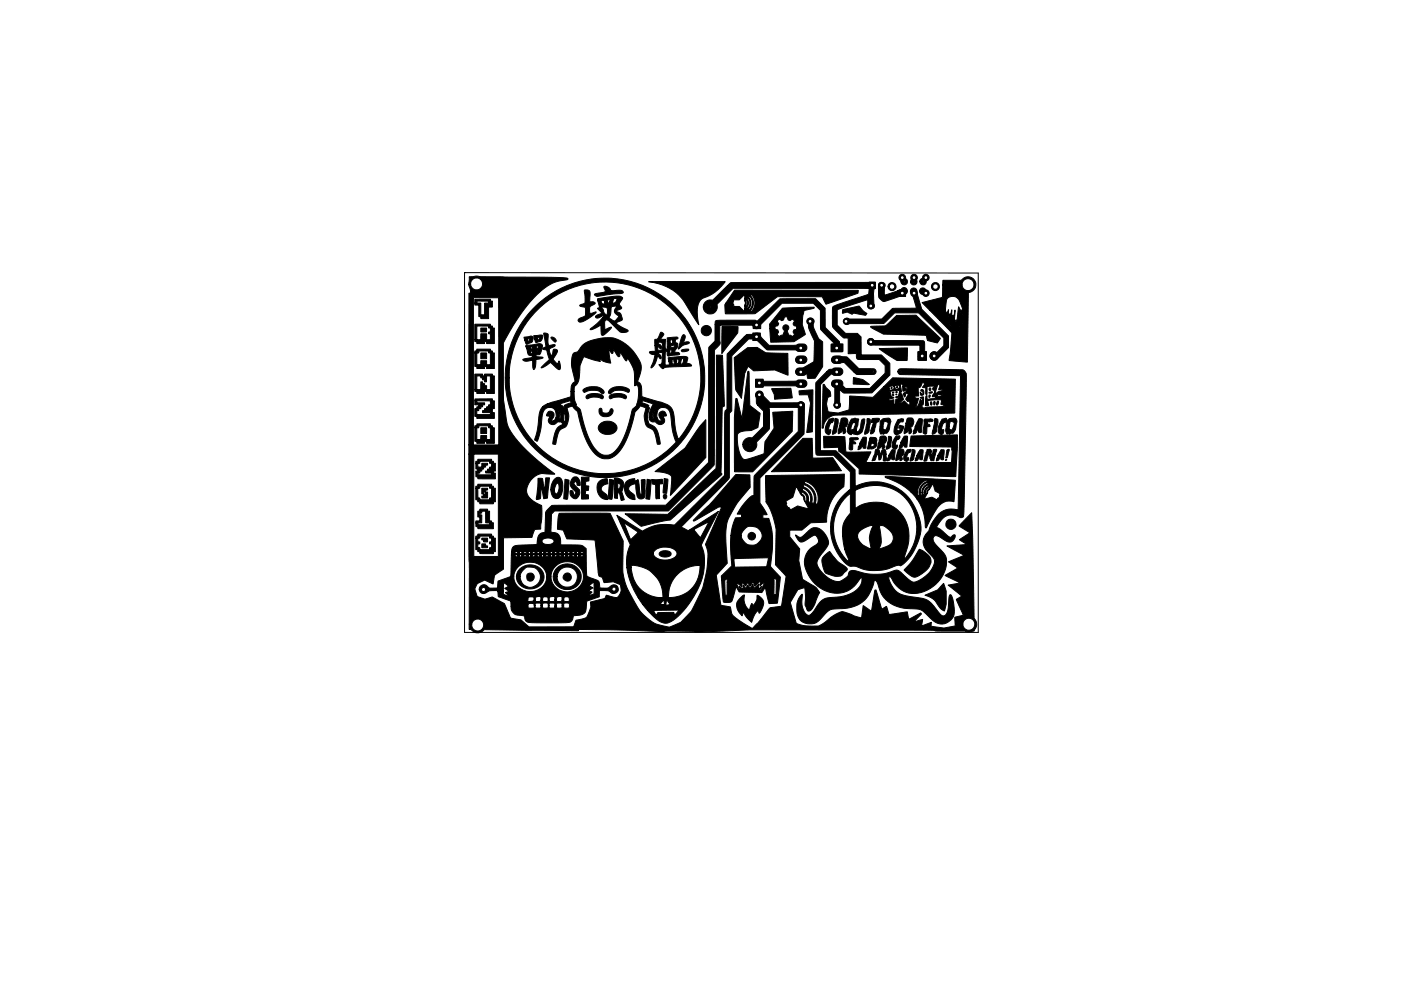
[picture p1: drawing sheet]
<svg xmlns="http://www.w3.org/2000/svg" width="297mm" height="210mm" viewBox="0 0 297 210" stroke-linecap="round" stroke-linejoin="round" font-family="sans-serif">
<path d="M98.5 57.8h.1M98.5 57.8l108.9 .1v76.3h-108.9z" fill="none" stroke="#000" stroke-width=".21"/>
<g fill="#000" stroke="#000" stroke-width=".21">
<path d="M99.5 58.7l1.5-.1 10 .2a64.1 64.1 0 0 1 9.4 .3 .54 .54 0 0 1-.8 .4 9.7 9.7 0 0 0-6.5 3.7 44.5 44.5 0 0 0-6.4 9.5v8.3a32.9 32.9 0 0 0 1.1 9.6 23.6 23.6 0 0 0 6.5 7.4l3.3 2.6h-.3a5.8 5.8 0 0 0-3.8 .4 3.7 3.7 0 0 0-1.7 3.9 5.7 5.7 0 0 0 3 2.4l.1 2.1-.3 2.9h-1.2l-.6 1.7-6.1 .1v6.7l-1.1 .7a1.26 1.26 0 0 0-.9 1.5l-.2 .9-1.7-.8-.6 .2a1.71 1.71 0 0 0-1.4 2.2l.4 1.1 1.6 .5 1.6-.4 2.6 1.4 1.2 3 1.2 .2a2.23 2.23 0 0 1 1.6 .7l1.1 1h9.5l.5-1.4 1.2-.2a1.68 1.68 0 0 0 1.6-1.7l.4-.9-.1-1.1 3-.7 .3-.7 .6 .1a2.22 2.22 0 0 0 1.9 .3 2.13 2.13 0 0 0 .4-2.7l-1.4-.6-1.9 .2-.4-1.1-.3-.1a1.1 1.1 0 0 1-.6-1.3l-.6-6.5-6-.3-.8-1.8-1.2-.2v-.6a5.9 5.9 0 0 1 .4-2.8h10.8l2.7 5.9v4.4a12.1 12.1 0 0 0 2.2 8 9.8 9.8 0 0 0 5.4 5.3l2.2 .6 1.5-.7a3.1 3.1 0 0 0 1.9-1.4 8.6 8.6 0 0 0 2.6-3.9 20.1 20.1 0 0 0 2.1-10.4l-.4-1.2 3.4-7.9h-.6l-4.8 2.7a.35 .35 0 0 1-.3 .3 .35 .35 0 0 1-.3-.2l3.4-3.3 5.6-6.4 3 .1 .1 2.6-1.7 2a17.6 17.6 0 0 0-3.3 5.9 31 31 0 0 0 .1 8.2l-2.3 2.5 .9 6.4 2 .4 .2 .9a1.83 1.83 0 0 0 1.2 1.6l3.3 2 1.2-1.2 2.5-3.1 2-.3a.57 .57 0 0 0 .5-.2 .57 .57 0 0 0 .1-.6l.9-5.6-2.3-2.5 .2-7.5a15.9 15.9 0 0 0-2.2-5.9h4.2l.2 .3a1 1 0 0 0 .6 1.1l.2 .4 1.5-.9 2.4 .7-1.1-2.2a.8 .8 0 0 0-.5-.8l-.2-.3a1.32 1.32 0 0 1 1 1.6h.3a1.37 1.37 0 0 0-1.1-1.8l-.1 .2h-.1l-.5-.8h.9v.1a1.92 1.92 0 0 1 1.3 2.5l.3 .1a2.06 2.06 0 0 0-1.3-2.9l-.2-.1-.1 .3h-.9l-.3-.6h1.4a2.9 2.9 0 0 1 1.9 3.4l.3 .1a2.94 2.94 0 0 0-2.1-3.9l-.1 .4-1.5-.2-.5 1.8a1.32 1.32 0 0 1-1.2 1.1l-.5 .4h-4.2l-.1-3.9h8.2a3.6 3.6 0 0 1 2.4 4.4l.4 .1a3.7 3.7 0 0 0-2.6-4.8l-.2 .3h-8.2v-1.6l16.7-.3-.1 2.6a9.2 9.2 0 0 0-3.6 7.6l-3.4 .1-1.9 1.6h-2.6v1.4l2.2 2.6-.2 2.4 .8 4 2.7 1.7 .9 1.1-1.1 2.6a1.56 1.56 0 0 1-1.4 1.3 3 3 0 0 1-.5-2.8l-.2-2.1-1.5 .4-1.5 2.7 1.1 4a.58 .58 0 0 0 .7 .7l1 .2 1.8 .1a3.8 3.8 0 0 0 3.5-1.5 4.3 4.3 0 0 1 3.2-1.5l3.7 1.3 .4-2.6 1.8 1.2 .7-4.5h.2l1.2 4.1 1-.7 .6 1.8 3.9-.6 .3 1.6 2.5-1.4 .2 .3-1.6 1.7 1.8-.6-.2 1.4 2.1-.8-.1 .9 2.7 .3 2.4-.4v-.4h1.6a1.27 1.27 0 0 0 1.9 1.1 1.27 1.27 0 0 0 .2-2.1 1.27 1.27 0 0 0-2 .7l-.1 .3h-1.6l-.1-1.2v-.2l1.9-.5-1.5-3.3 1.1-.7-2.9-2.4 2.6-.4-3.2-1.6 2.7-1.6-2-1.3 3.3-1.4-3.6-2 4.1-.3-1.5-1 2.3-1.5-2.4-1.4 2.7-2.8 .5 22.4a1.87 1.87 0 0 1-.1 2.7 2.24 2.24 0 0 1-1.9 0h-5.8l-2.9-.2-36.8-.1-11.7 .5a17.9 17.9 0 0 0-5-.2l-2 .1-17.2-.4h-.5v.2l-19.9-.2-.2 .2a1.82 1.82 0 0 1-2.7-.2h-.3v-1.1h.5a1.27 1.27 0 0 0 1.7 1.3 1.27 1.27 0 0 0 .5-2.1 1.27 1.27 0 0 0-2.1 .5l-.1 .3h-.5l-.1-36.2h1.1v21.8h5.2v-21.8h-6.3v-1.9h6.3v-29.4v-1.8h-5.3v31.2h-1v-32.2l.4-.1-.4-1.8h.4a1.27 1.27 0 0 0 1.9 1 1.27 1.27 0 0 0 0-2.1 1.27 1.27 0 0 0-1.9 .9v.2h-.4zM113.3 65.2a21.1 21.1 0 0 1 33.3 4.4 21.1 21.1 0 0 1-12.9 31 21.1 21.1 0 0 1-26.6-20.4h.9v.5a20.3 20.3 0 0 0 13.4 18.6 20.3 20.3 0 0 0 22.2-5.8l-.2 .1a10.7 10.7 0 0 1-1.1-5.1 1.73 1.73 0 0 0-2.3-2 1.92 1.92 0 0 0-.6 2.2v.2a.45 .45 0 0 0 .3 .4 .45 .45 0 0 0 .5-.2 1.2 1.2 0 0 1-.2-1.7 .79 .79 0 0 1 .9 0 .79 .79 0 0 1 .3 .8 .44 .44 0 0 1-.4 .2 .44 .44 0 0 1-.3-.4v.3a.99 .99 0 0 1 .2 1.6 .99 .99 0 0 1-1.6-.2l-.2-.2h-.3a.88 .88 0 0 1-1-1h.7l.1 .2h.2l.1-1.4 .4-1.1-.6 1-.2 1.3h-.7a5.9 5.9 0 0 1 .9-2.8l-2-.6a.25 .25 0 0 0-.3 0 .25 .25 0 0 0 0 .4l1 .3a.4 .4 0 0 1 .4 .6l.1 .2a3.1 3.1 0 0 0 .1 3.4 2.91 2.91 0 0 1 2 2.9l.2 1.2-.2 .2-.4-.1-.3-1.3a2.38 2.38 0 0 0-1.8-2.3 4.2 4.2 0 0 1-.4-4l-.5-.3a.52 .52 0 0 0-.9 .1l-.9 1a25.2 25.2 0 0 1-3.1 8.1 3.5 3.5 0 0 1-6.1-.1 27.1 27.1 0 0 1-2.9-8.1l-.9-.8a.47 .47 0 0 0-.4-.3 .47 .47 0 0 0-.4 .1l-.6 .2a4.3 4.3 0 0 1-.3 4.1 2.28 2.28 0 0 0-1.8 2.3l-.2 1.1a.35 .35 0 0 1-.5 .3 .35 .35 0 0 1-.2-.5l.4-1.7a2.46 2.46 0 0 1 1.8-2.1 .87 .87 0 0 0-1.4-.3 1 1 0 0 1-1.5 .1 1 1 0 0 1 .2-1.6v-.2a.44 .44 0 0 1-.4 .3 .44 .44 0 0 1-.4-.3 .82 .82 0 0 1 1.2-.6 .82 .82 0 0 1 .1 1.3l-.2 .6 2.4-.1 .3 .4v-.2a2.48 2.48 0 0 0-.3-2.2l.1 1.5-.1 .5h-1.9l.4-.7a1.48 1.48 0 0 0-1.5-2 1.76 1.76 0 0 0-1.5 2v.5a11.2 11.2 0 0 1-1.1 4.6 .42 .42 0 0 1-.4-.2 .42 .42 0 0 1 .1-.5 16.7 16.7 0 0 0 .8-4.7l.2-1.1 .5-.7h3.2l.4 1.5v.8h.2v-.9l-.6-1.4h-3.2l1-.7h2.6l1 .7a.95 .95 0 0 1 1-.8l.5-.2-.2-.4-2.3 .7h-2.6l5-1.5v-1.2h.7l.1 1.7 .2 .6a.39 .39 0 0 1 .1 .7 2.73 2.73 0 0 1 1.2 2 16 16 0 0 0 3.2 7.6 2.64 2.64 0 0 0 4.4-.5 24.6 24.6 0 0 0 3.2-8.2 2.2 2.2 0 0 0 1.2-2.1l.1-1.5a1.53 1.53 0 0 0-.6-1.7l-.2 .3v-.2a8 8 0 0 0-.8-4.5l-.8-1.2-.1 .5a1.08 1.08 0 0 1-.9-.9l-.5-.8-.1 .7-.3 .1-1-1.4-.2 .7-.2 .1-.5-.8v1l.3 1.8a3.3 3.3 0 0 1-2.5-1.1l.3 .8-3.5-1-.3 .6a6.3 6.3 0 0 0-.6 3.4 2.92 2.92 0 0 1-1.1 2.4l-.1 .9h-.7l.2-1.2 .4-.7a.45 .45 0 0 0 .2-.7 8.5 8.5 0 0 1-.4-5.1 1.17 1.17 0 0 1 1.1-.7 5 5 0 0 1 4.3-2.7l1.3-.2a5.9 5.9 0 0 1 5.1 1.8l1 1 1.2 1.8a3.5 3.5 0 0 1 .2 3.6l-.4 1.1h.1a1.99 1.99 0 0 1 .8 2.1v1.1l3.4 1a3.7 3.7 0 0 1 3.5 3.9l.3 2.3 .5 1.8a20.3 20.3 0 0 0-8.6-32.1 20.3 20.3 0 0 0-27.2 19.1h-.9v-.5a21 21 0 0 1 6.2-14.5zM137.5 59.8h16.3a9.8 9.8 0 0 1-4.9 3.6 3.7 3.7 0 0 0-1 3.6l.3 1.9-1.8-2.7a10.5 10.5 0 0 0-7.8-6.2zM186.5 60a.7 .7 0 0 1 .8 .1 .7 .7 0 0 1 .2 .8l.1 1.7 2.7-.9 1.4 .1 .2-.1-.2-.2-.2 .2h-1.2l.5-.2a1.08 1.08 0 0 1 1.4-.3 .86 .86 0 0 1 .1 .9 .86 .86 0 0 1-.8 .5l-3.2 1.1a1.4 1.4 0 0 1-1.6-.1 1.4 1.4 0 0 1-.4-1.6v-1.4h.4l.2 .1 .2-.1-.2-.2-.2 .2h-.4zM188.5 60.3a.86 .86 0 0 1 1.3 0 .86 .86 0 0 1-.4 1.3 .86 .86 0 0 1-1.1-.8h.3a.58 .58 0 0 0 .8 .5 .58 .58 0 0 0 .1-.9 .58 .58 0 0 0-.9 .2v.2h-.3zM191.2 59.3a.69 .69 0 0 1 1.1 0 .69 .69 0 0 1-.4 1.1 .69 .69 0 0 1-.9-.6l.7 .1 .2-.2-.2-.1-.1 .2h-.6zM193.3 59.2a.7 .7 0 0 1 1.1 .2 .7 .7 0 0 1-.5 1 .7 .7 0 0 1-.9-.6l.8 .1v-.3l-.2 .2h-.6zM195.2 59.3a.69 .69 0 0 1 1.1 .1 .69 .69 0 0 1-.4 1 .69 .69 0 0 1-.9-.7h.6l.1 .2 .2-.2-.2-.1-.7 .1zM197.6 60.3a.84 .84 0 0 1 1.4 0 .84 .84 0 0 1-.4 1.3 .84 .84 0 0 1-1.1-.8h.2a.58 .58 0 0 0 .9 .5 .58 .58 0 0 0 .1-.9 .58 .58 0 0 0-.9 .2l-.1 .2h-.2zM199.9 59.5h3.9l.2-.3a1.68 1.68 0 0 1 2.8 .5 1.68 1.68 0 0 1-1.5 2.4l-.2 14.7-3.9-.3 .6-5.8-2.6-2.8h1.8a1.64 1.64 0 0 0 2.6 1.1 1.64 1.64 0 0 0-.3-2.8 1.54 1.54 0 0 1 .3 2.7 1.54 1.54 0 0 1-2.4-1.1h.2v.2a1.33 1.33 0 0 0 2.1 .8 1.33 1.33 0 0 0-.2-2.3 1.22 1.22 0 0 1 .1 2.1 1.22 1.22 0 0 1-1.9-.8h.2a1.01 1.01 0 0 0 1.5 .8 1.01 1.01 0 0 0 0-1.7 .91 .91 0 0 1 0 1.5 .91 .91 0 0 1-1.4-.7h.2v.3a.71 .71 0 0 0 1 .3 .71 .71 0 0 0 .2-1 .64 .64 0 0 1-.2 .8 .64 .64 0 0 1-.8-.1v-.7l-.2 .4h-.2l.2-.6-.3 .7h-.2l.2-.7a.39 .39 0 0 0-.3 .6l-.2 .1 .2-1-.3 .4-.1 .7h-1.8l-2.1-2h3.3l.1 .3h.2l.2-.1 .2-.4v.2a.39 .39 0 0 0 0 .6 .39 .39 0 0 0 .5 0l.2-.8v.8a.32 .32 0 0 0 .3 .4 .32 .32 0 0 0 .3-.4l.1-.7-.2 2 .4 .2 .2-.2 .3-2.7 .2 .2a.36 .36 0 0 0 .2 .5 .36 .36 0 0 0 .5-.3 3.5 3.5 0 0 0-1.7-2.6 1.4 1.4 0 0 0-1.8 1.7l-.2 1.3h-3.3l-1.6-1.7 4.3-1.1 .1-2.6h4.1a1.27 1.27 0 0 0 1.8 1 1.27 1.27 0 0 0 .2-2.1 1.27 1.27 0 0 0-2 .8v.3h-4.1zM100.7 79.4h1.6v.4h.4v-.4h1.7v.4h.4v3.7h-1.6v-.4h-.5v.4h-1.6v-.4h-.4v-.4h1.2v-1.7h.4v.4h.4v.4h.5v.9h.8v-2.9h-.8l-.1 1.2h-.4v-.4h-.4v-.4h-.4v-.4l-.8-.1v3h-.4zM101.9 69.6h1.3l-.1 .8h-1.2z"/>
<path d="M101.9 74.9h1.3v1.2h-1.3zM100.7 74.5h.4v-.4h2.9v.4h.4v.4h.4v3.3h-1.6v-.4h-.5v.4h-1.6v-.4h-.4v-2.9h.4v2.5h.8v-.9h1.3v.9h.8v-2.5h-.4v-.4h-2.1v.4h-.8zM100.7 68.8h3.3v.4h.4v.4h.4v3.3h-1.6v-.4h-.5v.4h-1.6v-.4h-.4v-.4h1.2v-1.3h1.3v1.3h.8v-1.3h-.4v-.4h.4v-.8h-.4v-.4h-2.5v2.9h-.4zM100.7 63.5h3.3v.4h.4v1.2h-.8v2.5h-1.7v-.4h-.4v-2.5h-.8v-.4h1.2v2.5h.8v-2.5h.9v-.4h-2.5v.4h-.4zM111.1 71.6l.8-.1a.67 .67 0 0 1 1.1 .3 1.29 1.29 0 0 1-1.5 1.2l-.3-.9h.7v.2a.24 .24 0 0 0 .4-.1 .24 .24 0 0 0-.3-.3l-.1 .2h-.7zM111.4 73.4l2.1-.3a1.33 1.33 0 0 1 1.5 .1l-.2 1.2a.83 .83 0 0 1-1.1 .9l-.1 .2a.53 .53 0 0 0 .8 .2l.7 .2-1.5 .4v.5a1.65 1.65 0 0 1-.5 1.6l-.1-.5-.1-1.4h-.5a1.24 1.24 0 0 1-1.6-.2l1.9-.4 .2-.2v-.1a1.01 1.01 0 0 1-1-.8l-.1-.1h.6a.25 .25 0 0 0 .3 .3 .25 .25 0 0 0 .2-.4l.7-.1 .2 .2 .3-.2-.3-.1-.2 .1-1-.1-.2 .3h-.6l-.2-.8h.8a.33 .33 0 0 0 .4 .1 .33 .33 0 0 0 .1-.4h.7a.26 .26 0 0 0 .4 .3 .26 .26 0 0 0 .1-.5h-.3l-.2 .2h-.9l-.3 .3h-.8zM113.2 71.2h.5a1.18 1.18 0 0 1 1.4 .1 1.23 1.23 0 0 1-1.6 1.3l-.2-.7h.6l.2 .2 .3-.5h-.4l-.1 .3h-.6zM115.3 70.7a.71 .71 0 0 1 .8 .1 .71 .71 0 0 1 .1 .9v1.3a.45 .45 0 0 0 .8 .2h.7a1.34 1.34 0 0 1-1.1 .8 1.21 1.21 0 0 0 .4 1.4l.2-.5a.53 .53 0 0 1 .2-.7 .53 .53 0 0 1 .7 .1 .53 .53 0 0 1-.1 .7l-.5 .8a.45 .45 0 0 0-.2 .4 .45 .45 0 0 0 .3 .4 .5 .5 0 0 0 .7 .5l.2-.5 .2 .4a1.23 1.23 0 0 1-.1 1.4l-.5-.2-1.4-1.3-.3 .2a2.39 2.39 0 0 1-1.7 .9l1.8-1.7-.4-1.2a.79 .79 0 0 0-.6-.9l-.5-.2 .3-.2a.52 .52 0 0 0 .5-.3 .52 .52 0 0 0-.1-.6zM116.8 71.6a.8 .8 0 0 1 1 .9 .69 .69 0 0 1-.8-.5zM123.9 61.5a.89 .89 0 0 1 1.1 .3 .89 .89 0 0 1 .1 1l-.1 1.3h.2a.77 .77 0 0 1 1 .3l-.1 .1a1.21 1.21 0 0 0-1.1 1.1l.2 .9 1.2-.3a6.3 6.3 0 0 1-3.6 2.1 .44 .44 0 0 1-.2-.5 .44 .44 0 0 1 .4-.3l1.1-.6 .1-.7a.76 .76 0 0 0-.3-1l-.3-.1a.54 .54 0 0 1-.7-.3l.3-.2a.73 .73 0 0 0 .8-.2 .73 .73 0 0 0 .1-.8zM126.1 62.4l1.1-.3a.96 .96 0 0 0 1.1-.4l-.3-.9a1.21 1.21 0 0 1 1.5 .8h1a1.41 1.41 0 0 1 1.6 .4h.1a2.82 2.82 0 0 1-2 .4l-3.7 .5a.39 .39 0 0 1-.4-.5zM126.7 63.4l1.2-.2a8.2 8.2 0 0 1 3.8-.3l.3 .3-.1 .4a.93 .93 0 0 0-.4 1.3l.3 .4a1.24 1.24 0 0 1-1.2 .6l-.1 .1a1.47 1.47 0 0 1 1.3 2l-1.2 .5 .7 .6 1.9 1.1a1.59 1.59 0 0 1-2.5-.5l-1-1a1.32 1.32 0 0 0-1.3-.7l-.2 .5 .1 1.4 1.4-.4-.8 .8a1.47 1.47 0 0 1-1.3 .8l-.2-2.1-.6 .3a1.89 1.89 0 0 1-1.7 .6l1.6-1.3 1.1-1.2h1.3l.4 .3a.68 .68 0 0 0 1.1 .2l.6-.8a1.14 1.14 0 0 1-.9-.9 1.14 1.14 0 0 1 .5-1.2h-.7a.61 .61 0 0 0-.6 .3 .61 .61 0 0 0 0 .6l-.1 .8-.3 .7h-1.3l.2-.4h-.2a1.08 1.08 0 0 1-1.5 .3l.2-.4 1.1-.5-.9-1 .4-.2a.98 .98 0 0 1 .9 1l.5 .6h.2l.1-.2a1.01 1.01 0 0 0-.4-1.4h-1.3l-.3-1.4h.6l.2 .5a.34 .34 0 0 0 .4 .2 .34 .34 0 0 0 .2-.5h.6l.2 .3 .2-.1h.7l.2 .1a.84 .84 0 0 0 .6-.9 .66 .66 0 0 0-.6 .1 .66 .66 0 0 0-.2 .7h-.7l.1-.4-.1-.2-.3 .1-.1 .3h-.6l-.3-.3-1.1 .1z"/>
<path d="M140.1 70.5a.49 .49 0 0 1 .6 .3 .49 .49 0 0 1-.3 .6l-.3 .5 1 .1-.1 1.1a.66 .66 0 0 0 .4 1l.1-.5h.6a.54 .54 0 0 0 .6 .2 .54 .54 0 0 0 .3-.5l-.6 .1-.4 .2h-.5v-1.2h.5l.2 .4a.33 .33 0 0 0 .4-.4 .33 .33 0 0 0-.5-.2l-.1 .2h-.5v-.7l1.4-.2a.53 .53 0 0 1 .8 .3 .54 .54 0 0 0-.5 .5 .54 .54 0 0 0 .5 .6v.6l-.3 .5a.44 .44 0 0 0-.2 .8h.7l.2 .3a2.81 2.81 0 0 1-1.9 .3 .48 .48 0 0 1-.6 .1 .48 .48 0 0 1-.1-.6v-.4h.5v.4a.31 .31 0 0 0 .4-.3 .31 .31 0 0 0-.3-.3l-.1 .2h-.5a.35 .35 0 0 0-.4 .1 .35 .35 0 0 0-.1 .4v2.5l.9-.1-.1-.8h.7l.1 .6a.25 .25 0 0 0 .3 0 .25 .25 0 0 0 0-.4v-.1h.6l.1 .5 .7-.1 .1 .1a.75 .75 0 0 0 .3-1.2l-.3 .4-.1 .7h-.5a.54 .54 0 0 0-.2-.9l-.1 .5h-.6l-.2-.5-.2 .4h-.7l-.1-.7 2.6-.3a1.5 1.5 0 0 1 1.5 .4l-.1 1.1a.68 .68 0 0 1 .9 .6l-5.7 .3a.46 .46 0 0 1-.4 .2 .46 .46 0 0 1-.4-.3l-.4-.5a.66 .66 0 0 0 .7-1v-.5a.77 .77 0 0 0-.3-1.1l-.7 .3a.69 .69 0 0 1 .6 .3 .69 .69 0 0 1 0 .7l-.5-.6-.1 .3a2.66 2.66 0 0 1-1.4 2.2l.5-1.3 .4-1.5a1.06 1.06 0 0 1-1.2-.5l1.2-.2v-1.2h.5v.7a.54 .54 0 0 0 .6 .3 .54 .54 0 0 0 .5-.5 .8 .8 0 0 0-.8-1.2l-.1 .4a.63 .63 0 0 1 .6 .3 .63 .63 0 0 1-.1 .7l-.2-.1a.96 .96 0 0 0-1-.6l-.1-1a.32 .32 0 0 1 .2-.3 .32 .32 0 0 1 .3 0zM144.8 71.1a.44 .44 0 0 1 .5 .2 .44 .44 0 0 1-.1 .5l-.2 .9a.86 .86 0 0 1 1.2 .1l-.4 .2a3.4 3.4 0 0 0-2 1.1l.6-2.2zM144.5 74.3l.6-.2h.9a.51 .51 0 0 1-.7 .5h-.7zM151.9 75.3l1.3 .1 .4 9.9a.67 .67 0 0 1-.5 1.1l-.2 13.9 .2 .3-11 9.7-5.2 1.1a.93 .93 0 0 1-1.2 .1l-3.2-2.5 9.1 .1 10.2-9.7zM153.1 69.3h3.4l-.1 1.4-3.4 4.3zM158.6 78.8a.45 .45 0 0 1 .2 .7l.2 6.5 1.8 1.4a.54 .54 0 0 1 .3 .9l-.4 2.4a4.6 4.6 0 0 1-3.1 .8 1.23 1.23 0 0 0-1.3 1.6 5.8 5.8 0 0 0 1.4 4.4 14.3 14.3 0 0 0 4.3-1.2l.2-2.6 1.9-2.8-.3-3.4 4.3-.3-.1 4.3-8.5 8.6h-3.8v-11.5l.3-3.9 .1-.2 .2 .1 1 4.2zM156.8 72.4l1-.9h2.5l.2 .1 .2-.1-.2-.2-.2 .2-2.4-.1a1.28 1.28 0 0 1 1.5-.5h.3a.96 .96 0 0 1 1.1-.2 .96 .96 0 0 1 .6 .9l1.6 1.7 5.8-.1a2.05 2.05 0 0 1 2.1 .1 .87 .87 0 0 1-.1 1 .87 .87 0 0 1-1 .2h-.6l-.4-.3h-5.8a.88 .88 0 0 1-.9-.5h7.6l.2 .2 .1-.2-.1-.1-.2 .1h-7.6l-1.6-1.5-.7-.3h-1.1l-3.5 3.6v11.7l-.6 .5v13.6l-1.2 1.4-9 9.1 .9 .5a.6 .6 0 0 0 1 .1h.8l1.4 1.7 1.8-3.4-3.2 1.7h-.8l6-3.9-3.3 6.6a.78 .78 0 0 0-.1 1.1 12.2 12.2 0 0 1-1.8 10.3 13.6 13.6 0 0 1-5.4 5.6 3.1 3.1 0 0 1-3-1.2l-1.4-1.4h1.3l.5 1.1 .4-.6 1.3-.1h2l.2 .6 1-1.1-6.7 .1-.9-1.1h4.8l.9-.1-.8-1-.2 1.1h-4.7l-.1-.2 4.6 .1-.2-1-.7 .9h-3.7l-1-1.4h6.4a6.4 6.4 0 0 0 6.7-6.8 6.6 6.6 0 0 0-6.7 6.8h-6.4l-1.3-2.6-.9-2.8-.2-1h.9a6.4 6.4 0 0 0 6.8 6.4 6.5 6.5 0 0 0-6.7-6.8l-.1 .4h-.9l-.1-1.6 .2-1.5h5.5v.3a2.99 2.99 0 0 0 3.4 1.1 1.57 1.57 0 0 0 1.6-1.5 3.3 3.3 0 0 0-4.1-.8l-.6 .5-.3 .4h-5.5l.6-1.7-2.1-4.7h.8l1.4 3.6 1.6-1.6-3-2h-.8l-.7-1.6 5.1 3.2a.39 .39 0 0 0 .6 0 8.8 8.8 0 0 1 6.5-1.1l10.6-10.5v-12.6l.1-1.1 .4-.4 .1-11.1a1.03 1.03 0 0 1 .6-1.3zM159.6 70.6h1.6v1.6h-1.6zM155.7 75.9l2.8-2.1 2-.1 1.8 1.1 4.7 .2 .1 4.6-1.1-.4a4.8 4.8 0 0 0-3.9-.6l-2.3 .1-1.2-1-.3 .7a5 5 0 0 0-.7 2.9l-.4 3.2-1.2-1.8zM155.7 61.6h26.3v.2a.54 .54 0 0 1-.7 .6l-6.2 2.1-.8-1.5-9.5-.1-3.7 2.9a2.24 2.24 0 0 1-2.4 .8h-4.9l-.1-1.9 .2-.4h1.5l.2 .7h1.1l1.2 1.2v-.3h1.2l.1 .2a2.46 2.46 0 0 0 .1-3.6l-.2 .2a2.26 2.26 0 0 1 0 3.2h-1.2v-.3h.7l.3 .2a2.06 2.06 0 0 0 0-3l-.2 .2a1.78 1.78 0 0 1-.1 2.6h-.7v-.7h.1a.64 .64 0 0 0 .5-.4 .64 .64 0 0 0-.2-.7l-.2-.3-.1 .2a.75 .75 0 0 1-.1 1.2l.1-.7-.1-.8h.4a1.56 1.56 0 0 1 .1 1.9l.1 .1a1.38 1.38 0 0 0 0-2.2l-.6 .2v-.9l-1.2 1.1h-1.2l-.1 .7h-1.5zM168.9 75.8a1.36 1.36 0 0 1 2.2 .5 1.1 1.1 0 0 1-1.6 .8 .72 .72 0 0 1-.8-.8h1l.1 .2 .2-.1-.1-.3-.2 .2h-1zM171.4 67.7a.75 .75 0 0 1 1.1 0 .75 .75 0 0 1-.1 1.1l.1 .6 .6 1.4a2.48 2.48 0 0 0 1.3 1.7v5.3l-1 1.5a1.24 1.24 0 0 1-.7 1h-1.3a.43 .43 0 0 1-.3-.6l-.1-.5a1.62 1.62 0 0 1-2 .3l-.3-.7h1l.2 .2 .1-.2-.1-.1-.2 .1h-1a.81 .81 0 0 1 1.1-.7h.5l2.2-1.3 .1-1.9a4 4 0 0 0-.4-3.7 6.8 6.8 0 0 1-1-3.1h.6l.1 .3 .2-.2-.2-.2-.7 .1z"/>
<path d="M165.9 65.4l6.7-.1a.49 .49 0 0 1-.6 .3l-1 .2a.55 .55 0 0 0-.5 .1 .55 .55 0 0 0-.2 .6l-.1 .7a4.9 4.9 0 0 0 .5 3.5l.1 .3-1 .6a3.1 3.1 0 0 1-3.1 .9l-3.3 .1-.2-2.9h1.1v.2l.6 .1 .2 .5-.3 .5 .4 .4 .2-.2a.87 .87 0 0 0 .8-1.2 .65 .65 0 0 1 .1-1 .65 .65 0 0 1 .9 .3 .65 .65 0 0 1-.3 .9l.4 .9h.3a.44 .44 0 0 0 .5 .2 .44 .44 0 0 0 .3-.5l-.3-.4 .2-.4 .6-.1v-.7a.6 .6 0 0 1-.7-.3 .6 .6 0 0 1 .2-.8l-.4-.4-.5 .3a.73 .73 0 0 1-.6-.8h-.6a.6 .6 0 0 1-.3 .8 .6 .6 0 0 1-.8-.3l-.4 .4 .3 .6a.6 .6 0 0 1-.8 .5v.5h-1.1v-.9zM151.8 68.1l8.4-.2 .3 .2 4.3-4.2a1.21 1.21 0 0 1 1.6-.5h6.5l2 2 .1 4.1 3 3v.5h.7v1.5h-2.4v-.7h1l.2 .1 .1-.2-1.3 .1v-.8h.7l-2.5-2.6a1.12 1.12 0 0 1-.5-1.3l-.1-3.3-1.5-1.5h-6.6l-4.5 4.5v.9h-1.6v-.8h-7.1l.1 4-1.2 1.4-.1 24.4-9.7 9.7h-24.1l-.7 .7-.1 3.8 .4 .1a1.66 1.66 0 0 1 1.7 2v.6l4.2 .1 .5 .1 .7 .6 .1 5.6a.7 .7 0 0 0 .8 .6l1.1 .4a1.08 1.08 0 0 1 .8 1.4l.1 .3a2.48 2.48 0 0 0 2.6-.5 .96 .96 0 0 1 1.2 .4 .96 .96 0 0 1-.4 1.3 .96 .96 0 0 1-1.2-.3 1.66 1.66 0 0 0-1.5-.3h-.8v1.3l-2.7 1-.1 .7a2.01 2.01 0 0 1-.5 1.9l-.7 .3-.8 .1a.61 .61 0 0 0-.7 .1 .61 .61 0 0 0-.2 .6 1.53 1.53 0 0 1-1.8 .8h-7a1.21 1.21 0 0 1-1.4-1.3l-.6-.2a1.83 1.83 0 0 1-2.2-1.9h3.5l.1 .2 .4 .1a.71 .71 0 0 0 .9-.1v-.4h.2v.2a.81 .81 0 0 0 1.1 .3l.1-.5h.3v.2a.72 .72 0 0 0 1.1 .3l.1-.5h.2l.1 .4 .2 .1h.9v-.4h.3l.1 .2a.84 .84 0 0 0 1.2 0v-.3h.3v.2a.73 .73 0 0 0 1.1 .3 .65 .65 0 0 0-.1-1.1 .65 .65 0 0 0-1 .6h-.3l-.2-.5a.79 .79 0 0 0-1.1 .3v.3h-.3v-.5l-.2-.1a.84 .84 0 0 0-1 .2v.3h-.2a.68 .68 0 0 0-.4-.6 .68 .68 0 0 0-.7 .2l-.1 .4h-.3a.51 .51 0 0 0-.2-.6 .51 .51 0 0 0-.6 0 .37 .37 0 0 0-.4 .2 .37 .37 0 0 0 0 .4h-.2l-.1-.4-.3-.1a.65 .65 0 0 0-.7 .1 .65 .65 0 0 0-.3 .6h-3.5l-.1-1.1h3.9l1.3-.3a.61 .61 0 0 0 .9 .3h.2l.1-.3 .3 .1a.79 .79 0 0 0 1.1 .2l.1-.3h.2a.39 .39 0 0 0 .7 .3h.5v-.4h.4a.34 .34 0 0 0 .1 .4 .34 .34 0 0 0 .4 0l1-.2 .1 .2h.5a.53 .53 0 0 0 .6-.5 .53 .53 0 0 0-.7-.5 .5 .5 0 0 0-.5 .8l-.3-.1a.47 .47 0 0 0-.4-.7 .59 .59 0 0 0-.6 .1 .59 .59 0 0 0-.2 .5h-.4v-.3a.62 .62 0 0 0-.5-.4 .62 .62 0 0 0-.6 .3l-.1 .5h-.2v-.1a.61 .61 0 0 0-.7-.6 .61 .61 0 0 0-.5 .7h-.3v-.1a.45 .45 0 0 0-.1-.6 .45 .45 0 0 0-.6 0 .55 .55 0 0 0-.5 .7h-.3v-.1a.44 .44 0 0 0-.1-.5 .44 .44 0 0 0-.5-.1 .62 .62 0 0 0-.7 .9v.1h-3.6l-2.7-1-.1-1.2h1.2v.7l1.4 .5-.1-.1h16.6l1.4-.5v-1.1h3.7v.2a.44 .44 0 0 0 .7 .3 .44 .44 0 0 0 0-.8 .44 .44 0 0 0-.7 .3h-3.7l-.1-1.4-1 .8 .8 .4-1 .7 .8 .2-.9 .9h-16.6l-.8-.8 .7-.2-.9-.7 .8-.4-1-.8-.1 1.8h-1.2a3.3 3.3 0 0 0-2.8 .5 .91 .91 0 0 1-1.1-.8l.5 .1a.44 .44 0 0 0 .7 .2 .44 .44 0 0 0-.1-.7 .44 .44 0 0 0-.6 .4h-.5v-.3a1.08 1.08 0 0 1 1-.7 1.08 1.08 0 0 1 1 .6h1.9l.1-1.4 2.7-1h.6a3.5 3.5 0 0 0 5.6 2.6 2.93 2.93 0 0 0 1.4-2.5h.9l.1 .5a3.4 3.4 0 0 0 4 2.6 3.4 3.4 0 0 0 2.7-4.1 3.5 3.5 0 0 0-3.8-2.2 3.5 3.5 0 0 0-3 3.2h-.9v-.2a3.5 3.5 0 0 0-3.5-2.9 3.5 3.5 0 0 0-3.5 3h-.6l.1-4.6h.8v.4h.5v-.4h.5v.4h.4v-.4h.5v.4h.4v-.4h.5v.4h.5v-.4h.4v.4h.5v-.4h.5v.4h.4v-.4h.5v.4h.5v-.4h.4v.4h.5v-.4h.5v.4h.4v-.4h.5v.4h.5v-.4h.4v.4h.5v-.4h.5v.4h.4v-.4h.5v.4h.4v-.4h.5v.4h.5v-.4h.4v.4h.5v-.4h.4v.4h.5v-.4h-15.2l.1-.7h.7v.5h.5v-.5h.5v.5h.4v-.5h.5v.5h.4v-.5h.5v.5h.5v-.5h.4v.5h.5v-.5h.5v.5h4.2l-.1-.5h-.3h.8v.5h.5v-.5h.5v.5h4.1v-.5h-.4l-.1 .5h-.4v-.5h-.5v.5h-.4v-.5h-.5v.5h-.5v-.5h-.4l-.1 .5h-.4v-.5h-2.3v.5h-.5v-.5h-.4v.5h-.5v-.5h-.5v.5h-.4v-.5h-.5v.5h-.5v-.5h-5.8v-.1a1.24 1.24 0 0 1 1.6-1.2l3.4-.2a.48 .48 0 0 0 .4-.2 .48 .48 0 0 0 0-.5h1v.2a1.66 1.66 0 0 0 2.6-.1 1.58 1.58 0 0 0-2.4-.5l-.2 .4h-1a1.65 1.65 0 0 1 1.6-1.9l.2-3.4a2.47 2.47 0 0 1 1.3-2.3h24.2l9-9.1 .1-23.4a1.34 1.34 0 0 1 .7-1.7l.6-.6v-3.5h8.7l.2 .2 .2-.1-.2-.2-.2 .1h-8.7zM174.8 79.3l.5-.5h2l.2 .2 .2-.1-.1-.2-.3 .1h-2l.5-.4h.4a2.92 2.92 0 0 1 2-.3 .85 .85 0 0 1 .4 1.2 .85 .85 0 0 1-1.2 .3l-.8-.1a.42 .42 0 0 0-.7 .1l-2 2v14h3.3l4.1 4.1v3.5a9.4 9.4 0 0 1 13 5.2 7.7 7.7 0 0 1-.1 7.6 7.4 7.4 0 0 1-3.4 4 2.24 2.24 0 0 0-1.9 .4 10.2 10.2 0 0 1-7.7-.3h-.2a1.84 1.84 0 0 1-2.1-.9 10.5 10.5 0 0 1-2.8-7.4h.6v.9a8.2 8.2 0 0 0 3.2 6.3l-.8-2.4h7.1l.7-.3a3.1 3.1 0 0 0 2.3-1.4 2.6 2.6 0 0 0-1.5-3.1l-1-.3-.3 .1 .1 .3a5.7 5.7 0 0 1-.1 4.4l-.2 .3h-7.1l-.4-2.9h3.1l.1 .4a4.4 4.4 0 0 0 2.8 2.4 5.3 5.3 0 0 1 .3-4.6l.1-.4a4.3 4.3 0 0 0-3.2 1.8l-.1 .4h-3.1l-.1-.8a4.9 4.9 0 0 1 1.7-4v-4.2l-.2 .2a9.2 9.2 0 0 0-3.4 6.9h-.6a9.6 9.6 0 0 1 3.9-7.8h1.3v3.9a7.2 7.2 0 0 1 8.5-.1 7.2 7.2 0 0 1 2.7 8.1l-.8 2.6a3.4 3.4 0 0 0 1.5-1.9 9 9 0 0 0-.1-9.4 9 9 0 0 0-8.6-4.1l-1.5 .3a6.5 6.5 0 0 1-3 .6l.3-.2v-3.7l-3.5-3.5h-3.4a.49 .49 0 0 1-.4-.7v-13.5a1.3 1.3 0 0 1 .2-1.5zM176.6 75.7a5.4 5.4 0 0 1 2.6 0 1.31 1.31 0 0 1 1.1 .7l1.8 1.8h2.6a.67 .67 0 0 1 1 .5 .67 .67 0 0 1-.9 .7l-2.5 .1a1.23 1.23 0 0 1-1.3-.7h4l.1 .2 .2-.2-.1-.1-.2 .1h-4l-2-1.9-.7 .1a2.39 2.39 0 0 1-1.8-.2l-.2-.5h1l.2 .2 .2-.2-.1-.2-.3 .2h-1zM176.2 73h2.4v1.6h-2.4zM178.7 65.7l2.9-.7a.57 .57 0 0 1 1 .4l1.2 1.1a.52 .52 0 0 1-.9 .3l-1.9-.4a.46 .46 0 0 1-.9 0l-.5-.2-1 .3zM184.1 72.1l.5-.3 .7 .5h10.5a1.31 1.31 0 0 1 .2 1.3v1h.4v1.8h-1.8v-.9h.8l.1 .2 .2-.1-.1-.2-.2 .1h-.8v-.9h.4v-1.4h-9.8a1.01 1.01 0 0 1-1.3-.7h.6l.1 .2 .2-.1-.1-.3-.2 .2h-.6zM149.6 64l.8-.4 .7 .1 3.2-3.1h30.4l.2 .1 .1-.1-.1-.2-.2 .2h-30.4l.2-.3a.87 .87 0 0 1 1.1-.3l29.9-.1v1.4h-.2l-.1 .9 .1 2.2a.75 .75 0 0 1-.3 1 .75 .75 0 0 1-1-.3v-.3h.5l.1 .3 .2-.3-.2-.1-.6 .1-.1-1.2-6.4 2.1v3.3l1.8 1.7h2.5l.8 .8v3.8h4.3l1.8 1.8v2.5l-3.3 3.3a1.16 1.16 0 0 1-1.5 .5h-5l-.9-.8v2.7a.75 .75 0 0 1 0 1.1 .75 .75 0 0 1-1.1-.1l-.1-.3h.5l.2 .1 .2-.2-.2-.1-.2 .2h-.5l.2-.7v-3.1l-.5-.3-.2-.5h1l.2 .2 .2-.2-.1-.2-.3 .2h-1v-.2a1.17 1.17 0 0 1 1.6-.6 .91 .91 0 0 1 .8 1.2l.6 .6h5.1l3.3-3.2v-1.7l-1.3-1.2h-4.4a.54 .54 0 0 1-.4-.9v-.4l-1.8 .1v-3.4h-.6a.98 .98 0 0 1-1-.6l-1.7-1.8 .1-4.2 1.4-.6 6-2a1.03 1.03 0 0 0 .3-1.2l-2.1-.1h-26.8l-3.4 3.4v.2a1.49 1.49 0 0 1-1.2 1.8 1.49 1.49 0 0 1-1.7-1.5h1.3l.2 .2 .2-.1-.2-.2-1.5 .1 .1-.5zM184.3 59.8h1.3v1.4h-1.3zM190.6 61.5h1.4v1.4h-1.4zM190.5 78.5l.3-.2 .5-.1 11.7 .2a1.41 1.41 0 0 1 1.9 .9l-.5 26.9-.1 2.9-.1 .6a.82 .82 0 0 1-1.1-.2 2.96 2.96 0 0 0-4.1 1.6l-.4 .8 .9 .5 1.1 1a.92 .92 0 0 0 1.1 .5 .5 .5 0 0 1 .8-.3 1.32 1.32 0 0 1-.8 1.4 1.32 1.32 0 0 1-1.5-.4l-.5-.3a1.26 1.26 0 0 0-1.8-.4 1.59 1.59 0 0 0 .6 1.8l.7 .7a3.6 3.6 0 0 1 1.2 4.6 7.1 7.1 0 0 1-8.3 4.7 6.5 6.5 0 0 1-3.3-3.3l-.2-.1-.2 .2a4.7 4.7 0 0 0 4.9 4.1l.9 .1a4.9 4.9 0 0 1 4.4 2.7 2.16 2.16 0 0 0 1.4 1.3 1.59 1.59 0 0 0 1.1-1.8v-1a2.39 2.39 0 0 1 .3-1.7h.2a6.9 6.9 0 0 1 .4 4.8 2.89 2.89 0 0 1-4.9 0l-.4-.4a3.4 3.4 0 0 0-3.4-1.4 6.6 6.6 0 0 1-7.3-5.5l-.3-.5-.3-.1a6.8 6.8 0 0 1-6.1 6l-2.4 .1a2.66 2.66 0 0 0-2.2 1.3 3.5 3.5 0 0 1-2.7 1.9 2.79 2.79 0 0 1-3.1-3.4l.1-1.1a2.01 2.01 0 0 1 1.1-1.8 5.3 5.3 0 0 0 .8 4.2 .77 .77 0 0 0 1.3-.2l.6-.8a3.9 3.9 0 0 1 2.8-2.5 9.6 9.6 0 0 0 6-1.6 2.55 2.55 0 0 0 1.1-2.7l-.4 .3a5.7 5.7 0 0 1-8.9 1.6 7.1 7.1 0 0 1-2.8-5.8 4.4 4.4 0 0 1 2.6-3.2 1.19 1.19 0 0 0-.5-1.8l-.8 .4a3.5 3.5 0 0 1-2.2 1l-.7-.7-.3-.8 .1 .1a1.06 1.06 0 0 0 1.9-.3l.5-.5a2.07 2.07 0 0 1 3.6 .3 2.46 2.46 0 0 1 .6 2.8l-1 1.4a2.81 2.81 0 0 0-1.1 2.8 5.4 5.4 0 0 0 4.7 3.2l.8-.3a1.91 1.91 0 0 0 1.3-1.7 2.58 2.58 0 0 1 2.5 .1 11.1 11.1 0 0 0 7.4-.4l.6 .1 .9 .8a3.7 3.7 0 0 0 2.4 1.6 5.5 5.5 0 0 0 4.2-4.5l-.2-.7-.8-.8a3 3 0 0 1-.1-5 7.1 7.1 0 0 1 3-4.1 4.7 4.7 0 0 1 3.1-.2l.5-28.5-12.8-.2-.3-.3-.1-.4h.4l.2 .2 .1-.2-.2-.1-.1 .1h-.4zM186.4 74l6-.2-.1 2.7h-2.1z"/>
<path d="M179 67.7l.6-.2 .5 .2h6.9l1.8-1.8a1.15 1.15 0 0 1 1.4-.5h4.1l-.8-2.6-.5-.8v-.3h.6v.2a.16 .16 0 0 0 .3-.1 .16 .16 0 0 0-.2-.2l-.7 .1a.74 .74 0 0 1 1-.5 .74 .74 0 0 1 .4 1l1 3.4 5.7 5.7v2.4l-1.8 1.8a1.57 1.57 0 0 1-1.4 .9l-.5-.3-.2-.6h.7l.2 .2 .1-.3-1 .1a.9 .9 0 0 1 .5-.8 .9 .9 0 0 1 .9 .1l1.5-1.5v-1.6l-5.3-5.3h-5.1l-1.8 1.8a.97 .97 0 0 1-1.2 .4l-6.6 .1a.72 .72 0 0 1-.8 .1 .72 .72 0 0 1-.4-.7h.5l.1 .3 .2-.2-.2-.2-.6 .1zM194.6 74.6h1.8v1.8h-1.8zM184.6 69.3l3.2-.2 2.3-2.2h4.1l5.2 4.9-.3 .5a.53 .53 0 0 1-.4 .5 .53 .53 0 0 1-.5-.2l-.5-.1a1.03 1.03 0 0 1-1.1-.4l-.2-.9-9.1-.3-2-1.1a.6 .6 0 0 1-.7-.5zM195.2 61.3a.69 .69 0 0 1 1.1 .1 .69 .69 0 0 1-.5 1 .69 .69 0 0 1-.8-.6l.7 .1v-.3l-.2 .2h-.5zM101.9 90.8h1.3v1.2h-1.3zM100.7 90.3h.4v-.4h2.9v.4h.4v.5h.4v3.3h-1.6v-.5h-.5v.5h-1.6v-.5h-.4v-2.8h.4v2.5l.8-.1v-.8h1.3v.9h.8v-2.5h-.4v-.4l-2.1-.1v.5h-.8zM100.9 97.9h.4v-.5h2.9v.5h.4v.4h.4v1.6h-.4v.4l.4 .1v1.2h-3.7v-.4l-.4-.1v-1.2h.4v-.4h-.4v-1.2h.4v.8h.9v-.8h1.2v.4h-.4v.4h-.4l-.1 .4h-.3v.4h-.5v.5h-.4v.3h2.9v-.3l-1.2-.1v-.4h.4v-.4h.4v-.4h.4v-.8h-.4v-.4h-2.1v.4h-.8zM100.7 84.6h3.7v.4h.4v1.7h-.4v.8h.4v1.3h-3.7v-.5h-.4v-1.6h.4v-.4h.4v-.4h-.8v-.9h.4v.5h1.6v.4h-.4v.4h-.4v.4h-.4v.4h-.4v.9h2.9v-.5h-1.7v-.4h.4v-.4h.5v-.4h.4v-.4h.4v-.9h-3.3zM123.7 82.7a3.6 3.6 0 0 1 4.2 .1 .38 .38 0 0 1 .2 .5 .38 .38 0 0 1-.4 .2 3 3 0 0 0-3.8-.2l-.3-.4zM124.3 84a3.4 3.4 0 0 1 3.5 0 .37 .37 0 0 1 .1 .5 .37 .37 0 0 1-.6 0 4.2 4.2 0 0 0-2.9 .1l-.2-.4zM127.1 86.7a.43 .43 0 0 1 .5 .1 .43 .43 0 0 1 .1 .5 1.06 1.06 0 0 0 1.1 .3 1.06 1.06 0 0 0 .7-.8l.1-.1a.91 .91 0 0 1 .3 1 .91 .91 0 0 1-.8 .6 1.36 1.36 0 0 1-1.6-.1 1.36 1.36 0 0 1-.5-1.4zM127.3 89.9a2.24 2.24 0 0 1 3.5 .7 1.94 1.94 0 0 1-2.7 1.5 1.24 1.24 0 0 1-1.2-.9 1.24 1.24 0 0 1 .4-1.3z"/>
<path d="M129.3 83.9a3.4 3.4 0 0 1 3.5 .1 .37 .37 0 0 1-.1 .5 .37 .37 0 0 1-.5 0 3.8 3.8 0 0 0-2.8 .1 .42 .42 0 0 1-.1-.7zM129.3 82.7a3.4 3.4 0 0 1 4.2 0v.2a.37 .37 0 0 1-.3 .4 .37 .37 0 0 1-.4-.2 3.1 3.1 0 0 0-3.5 .5l-.3-.4zM149.6 89v8l-7.5 8.1 .3-2.9a1.3 1.3 0 0 0-1.2-1.8l-2.3-.4 6.4-4.9 2.9-4.4zM160.2 80.4h1.6v1.6h-1.6zM160.4 83.4a.91 .91 0 0 1 1-.2 .91 .91 0 0 1 .5 .8l1.4 1.5 5.9-.1a.83 .83 0 0 1 1 0 .83 .83 0 0 1 .4 .9l-.1 5.1a1.24 1.24 0 0 1-.8 1.4l-8.6 8.6v5.3l1.5 2.5h-.9v.8h1.3a21.2 21.2 0 0 1 .4 9.8 .67 .67 0 0 0 .4 .8l1.7 1.9-.7 5.5-1.8 .1-.7-3.5-.8 1.1-4.8-.1-.7-1.1-.6 2.5a1.05 1.05 0 0 1-1.5 .8h-.4l-.2-.2-.3-4.5h.7l.1 3.2h.4v-2.7h1.9l.6 1.5a.39 .39 0 0 0 0-.7l.8 .6 .1-.8 .5 .6 .4-.7 .5 .7 .6-.8 .2 .8 1.1-.9-.2 1.2 .7-.7-.3 .8 .2 .1 .8-1.5-.3-.2-.6 .6 .1-1-1.3 1.2-.3-1.1-.7 1.1-.5-.8-.4 .7-.8-.8v1l-1.2-.9h-1.9v-.9l-.5 .4h-.7v-.5h11l.1 3.6h.4l.1-2.5a.79 .79 0 0 0-.6-1.1h-11l-.1-.4 2.3-2.2-.2-1.4h.6l.2 1.7 6.7-.1 .4-1.9-7.9 .3-.1-2.8 .1-2.2h2.2a2.2 2.2 0 0 0 2.3 2.1 2.2 2.2 0 0 0 2.1-2.4 2.28 2.28 0 0 0-3.5-1.3 2.11 2.11 0 0 0-.9 1.6h-2.2l.3-2.1 .6-1.6 1.3-.2v-.6h-.9a11 11 0 0 1 3.3-3.9l.3 .1v-4.4l9.3-9.4v-5.1h-6.3l.2 .5v3.3a1.32 1.32 0 0 1-.7 1.5l-2 2.1a1.49 1.49 0 0 1-1.1 2 1.49 1.49 0 0 1-1.8-1.5h1.3l.1 .2 .2-.2-.2-.2-.1 .2h-1.3v-.2a1.49 1.49 0 0 1 2-1.2l2.4-2.4v-3.3l-1.3-1.2h9.1l.2 .1 .1-.2-.1-.1-.2 .2h-9.1l-.2-.5-.2-1.6h.6l.2 .2 .2-.2-.2-.2-.2 .2h-.6zM160.2 80.6h1.6v.3h7a1.81 1.81 0 0 1 2.2 .1 .89 .89 0 0 1-.2 1 .89 .89 0 0 1-1 .2l-.6-.1-.4-.2h-7v.3h-1.6v-.9h.6l.2 .3 .2-.2h8.5l.2 .2 .1-.2-.1-.2-.2 .2h-8.5l-.2-.2-.8 .1zM163.6 82.5l3.5-.1a.43 .43 0 0 1 .6 0 .43 .43 0 0 1 .1 .5l.2 1.5-3.8 .3a2.69 2.69 0 0 0-.5-2zM170.2 93h2l.1 4.2 4.3-.1 1.8 2.8-14.8 .2zM169.4 82.9l3-.2-.2 8.9-1.2 .1 .8-6.2-.5-1.7h-1.8zM175.8 88.9h.3a.45 .45 0 0 1 .7 .1l-.3 .6-.1 .1-.2-.1-.3 .6-.2 1.1 .4-.2a.72 .72 0 0 1-.5 1.1 1.15 1.15 0 0 1-.5-1.7zM177.1 88.8a.52 .52 0 0 1 .6 .1 .52 .52 0 0 1 0 .6l-.1 .9a1.66 1.66 0 0 1-.9 1.7l-.1 .1a1.13 1.13 0 0 1 .1-1.2zM178.5 88.7h.1a.83 .83 0 0 1 1 .2 .83 .83 0 0 1 .1 1l-.4 .6a.74 .74 0 0 0 .1 1l-.2 .4-.4 .1-.2-.8-.3 .5-.6 .3 .4-2.1h.8a.33 .33 0 0 0 0-.6l-.1 .6h-.7z"/>
<path d="M181 80.1l.8 .2a3.1 3.1 0 0 1 2.2 1l.3 .3-3.4-.1zM180.5 88.9h.3a.45 .45 0 0 1 .7 .1l.6-.1-.5 2.7a1.16 1.16 0 0 0 .9-1.4 1.06 1.06 0 0 1 .7-1.3 .78 .78 0 0 1 .1 1l-.3 .9a1.33 1.33 0 0 1-.9 1.3 1.27 1.27 0 0 1-1.2-.1l.5-2.6-.3 .3-.2-.2-.3 .7-.2 1 .4-.1a.87 .87 0 0 1-.3 1.1 .9 .9 0 0 1-.8-1.4zM180.2 93l1.5-.1 .3 .2a1.06 1.06 0 0 1-1.1 .2v.4a.32 .32 0 0 1 .4 .1 .32 .32 0 0 1 0 .4 .38 .38 0 0 0-.5 0 .38 .38 0 0 0 0 .5 .49 .49 0 0 1-.3 .8 .49 .49 0 0 1-.5-.3 .49 .49 0 0 1 .1-.5zM183 92.8h.1a.39 .39 0 0 1 .4-.1 .39 .39 0 0 1 .2 .4l-.1 1.3a.43 .43 0 0 1 0 .5 .43 .43 0 0 1-.4 .2l-.2-.1v-.3h-.3a.75 .75 0 0 1-.8 .6l.4-1.2h.7v-.2l-.1 .2h-.6zM183.9 88.8a.57 .57 0 0 1 .6 .2 .57 .57 0 0 1 0 .7l-.1 .9a1.41 1.41 0 0 1-.9 1.5h-.2v-.3zM184.5 92.9a.98 .98 0 0 1 1.4 .4 .26 .26 0 0 1 0 .3 .26 .26 0 0 1-.3 .1 .6 .6 0 0 1 .4 .5 .6 .6 0 0 1-.3 .6 2.05 2.05 0 0 1-1.8 .3l.2-.5h.5l.1 .2a.46 .46 0 0 0 .5-.1 .46 .46 0 0 0 0-.6 .44 .44 0 0 0-.5 .1 .44 .44 0 0 0-.1 .4h-.5l.3-1.3h.5l.1 .2 .2-.2h-.8zM185.7 95.3h.1a.6 .6 0 0 1 .7 .2 .6 .6 0 0 1 0 .7l.1 .3 .1-.2a.84 .84 0 0 1 .7-.9h.3l.1 .4 .1 1.2a.47 .47 0 0 1 .1 .5 .47 .47 0 0 1-.3 .3l-.4-.1v-1.5a1.42 1.42 0 0 0-.6 1.2l-.3 .2-.3-1.3-.4 .8a.69 .69 0 0 1-.8 .6zM184.9 88.9l.6-.1a.73 .73 0 0 1 1 .1l-.2 .6a.69 .69 0 0 0-.6 .9l-.1 .3a1.27 1.27 0 0 1-.9 1.4l-.1-.1v-.6l.6-1.9a.24 .24 0 0 1-.3 .2 .24 .24 0 0 1-.1-.2zM186.6 92.7a.84 .84 0 0 1 1.3 .2 .84 .84 0 0 1-.5 1.2l.1 .2a.49 .49 0 0 1 .1 .6 .49 .49 0 0 1-.5 .3l-.2-.7-.2 .5-.6 .2 .3-1.7h.7l.2-.3-.2-.1v.4h-.7zM186.6 89.4a1.71 1.71 0 0 1 2.1-.5l.1 .2a3.7 3.7 0 0 1-.8 2.8h-.3a.46 .46 0 0 1-.8 0v.2a1.09 1.09 0 0 1-.3-1.5h.6l.1 .5 .5 .1 .2-.3a.97 .97 0 0 0 0-1.4l-.5-.2-.3 1.3h-.6zM188.4 92.6h.1a.52 .52 0 0 1 .6 .2 .52 .52 0 0 1-.1 .6l-.1 .3a1.52 1.52 0 0 1-.5 1.5l-.4 .1a.83 .83 0 0 1 .1-1zM189.1 95.5l.1-.1a.41 .41 0 0 1 .4 0 .41 .41 0 0 1 .2 .5l-.1 1.1a.37 .37 0 0 1-.1 .5 .37 .37 0 0 1-.5-.1v-.2a.45 .45 0 0 0-.5 .5l-.5 .1 .4-1.2h.7v-.2l-.2 .2h-.5z"/>
<path d="M189.9 83.6l.2 .2zM189.9 92.6l.7-.1a.45 .45 0 0 1 .1 .5 .45 .45 0 0 1-.5 .2l-.4 1 .1 .3 .2-.1a.53 .53 0 0 1-.1 .8 .53 .53 0 0 1-.7-.2 2.29 2.29 0 0 1 .6-2.4zM190.4 89l.7-.2 .5 .1-.1 .6a.8 .8 0 0 0-1 .7l-.4 1.2h.5l.5-.6-.4 .1a.39 .39 0 0 1 0-.6 .39 .39 0 0 1 .5 0 .47 .47 0 0 1 .4 .4 .47 .47 0 0 1-.2 .5 2.28 2.28 0 0 1-1.2 1.2l-.3-.2a2.05 2.05 0 0 1 .2-2.6zM190.5 95.4a.76 .76 0 0 1 1.1 .3 .76 .76 0 0 1-.5 1v.1a.46 .46 0 0 1 .2 .6 .46 .46 0 0 1-.5 .3l-.2-.6-.2 .4-.3 .2a.52 .52 0 0 1-.1-.8l.2-.8 .7 .1 .1-.2v-.2l-.1 .3h-.7zM191.6 92.6a.46 .46 0 0 1 .7-.1 .46 .46 0 0 1 .1 .6l-.1 1a.47 .47 0 0 1-.3 .8l-.3-.1v-.4l-.3 .2-.2 .4-.6 .1 .4-1.2h.7l.1-.3-.2 .3h-.6zM174.5 81.6h.2l.5 .6a1.59 1.59 0 0 1 .9 1.9 .74 .74 0 0 0-.7 .9l-.2 .7 .3 1.3a.45 .45 0 0 0 .2 .5 .45 .45 0 0 0 .5 0l1.5 .1 2.3-.6 .1-2.3h8.2l.4 .2 .8-.1 .1 1.1 .2-.2h.9l1-.7 1 .9a.96 .96 0 0 0 0-1l-.2 .3-.1-.1a.48 .48 0 0 1-.4-.4 .48 .48 0 0 1 .3-.5h1.6l.3 .2 .5 .1-.6 2a2.39 2.39 0 0 0 1.1-1.8l.3 .4a.47 .47 0 0 0 .1-.5 .47 .47 0 0 0-.5-.2l.7-.2v.9a.7 .7 0 0 1-.5 .9l.6 .7 .7-.3 3.6-.2-.2-.2a.39 .39 0 0 1-.4-.2 .39 .39 0 0 1 0-.4v-.4a1.48 1.48 0 0 0-1.5-.2l-1.4 .2 .2 1-.7 .1 .2-2.1h.1l.2 .7 .9-.1a.53 .53 0 0 0 .8-.3l-.7-.1v-.3h1a.71 .71 0 0 0 1-.2l-2 .2 .2-.2a1 1 0 0 0 1-.6l.9-.3-.2-.2-.6 .1 .1-.4a.37 .37 0 0 0 .2-.5 .37 .37 0 0 0-.4-.2l-.7 2.1h-.3l.2-.2a.59 .59 0 0 0-.3-.9v-.2l.3-.3v-.2l-1.5 .1-.1 1.7a.43 .43 0 0 1-.2-.7v-.8h-.7l.3-.5a.29 .29 0 0 0 0-.5 .29 .29 0 0 0-.5 .3 .94 .94 0 0 1-.7 .8l.1 1.7-2.5 .2 .2-.6a.32 .32 0 0 0-.4-.1 .32 .32 0 0 0-.1 .4l-.2 .3-.1-.1a.54 .54 0 0 1-.1-.6 .54 .54 0 0 1 .5-.3l.1-.3-.7 .1-.1-1h.3l.6 .6a.43 .43 0 0 0-.1-.5 .43 .43 0 0 0-.5-.1h-.3a.31 .31 0 0 0-.1-.4 .31 .31 0 0 0-.4 0l.2 1.6-.4 .2 .2 .1a.4 .4 0 0 1 .4 .5l.3 .7-1 1h-.8l.1-1 .9-.2-.8-.1-.1-.2a.63 .63 0 0 0 .7-.8 .39 .39 0 0 0 .1-.5 .39 .39 0 0 0-.5-.1l-1.5 .2 .2 .8a.64 .64 0 0 0 .6 .6l-1.2 .3h-8.2v-.7l5 .3 2.3-2.3h1.1l.2 .8a.66 .66 0 0 0 .7-.2 .66 .66 0 0 0 0-.7h.3l.2 .7a.62 .62 0 0 0 .6-.2 .62 .62 0 0 0 .2-.6l-3.3 .2 1.9-1.8 13.3 .2-.2 7.2-21.9 .4a11.6 11.6 0 0 0-4.4 .4l-1 .9-.4 .8-.1 .7h-.3zM192.4 95.4l.7-.1a.38 .38 0 0 1 0 .5 .38 .38 0 0 1-.4 .1l-.5 1.1 .1 .2 .3-.1a.52 .52 0 0 1-.2 .7 .52 .52 0 0 1-.6-.1 1.54 1.54 0 0 1 .4-2zM192.4 88.7h.2a.9 .9 0 0 1 1.1 .4 .9 .9 0 0 1-.1 1.1l-.4 .3a.76 .76 0 0 0 .1 1l-.1 .2a.26 .26 0 0 1-.2 .3 .26 .26 0 0 1-.3-.2l-.2-.6a.79 .79 0 0 1-.8 .8l.4-2.1h.7a.32 .32 0 0 0 .2-.5h-.1l-.1 .5h-.7zM193.5 95.4a.52 .52 0 0 1 .6 .2 .52 .52 0 0 1-.1 .6l-.1 .3a1.14 1.14 0 0 1-.8 1.3h-.1l-.1-.2zM194.8 88.9a.48 .48 0 0 1 .6-.1 .48 .48 0 0 1 .1 .7l-.1 1.2a1.01 1.01 0 0 1-.2 1.1 .3 .3 0 0 1-.3 0 .3 .3 0 0 1-.1-.3v-.3h-.3a.97 .97 0 0 1-.9 .9l.4-1.6h.8v-.3l-.1 .3h-.7zM195 95.5l.1-.1a.46 .46 0 0 1 .6 .1 .46 .46 0 0 1 0 .6l-.1 .7a.48 .48 0 0 1-.3 .8l-.3-.2 .1-.2h-.2l-.4 .4-.5 .2 .4-1.2h.7v-.2l-.2 .2h-.5zM195.2 82.7a.43 .43 0 0 1 .6 .1 .43 .43 0 0 1 .1 .5 .4 .4 0 0 1-.3 .6 .4 .4 0 0 1-.5-.4v-.3l.5 .4a.48 .48 0 0 0 0-.5 .48 .48 0 0 0-.4-.3z"/>
<path d="M197 83.8h.2v.2l-.2 .3zM197 82.3h.1a.27 .27 0 0 1 .3 .3 .27 .27 0 0 1-.3 .3zM197.3 85.3a.37 .37 0 0 1 .3 .3 .37 .37 0 0 1-.2 .4zM196 89l.5-.1a1.23 1.23 0 0 1 1.3 .3l-.1 .2-.6 .1a.37 .37 0 0 0-.4 .1 .37 .37 0 0 0-.1 .4 .35 .35 0 0 1 .5 .1 .35 .35 0 0 1 0 .4h-.5l-.1 .7a.59 .59 0 0 1-.4 .9l-.4-.3zM197 83.3l.7-.2a.38 .38 0 0 1-.3 .3 .38 .38 0 0 1-.4-.1zM198 85.2h.1a.37 .37 0 0 1 .2 .3 .37 .37 0 0 1-.3 .3zM198.2 88.8h.2a.6 .6 0 0 1 .5 .3 .6 .6 0 0 1 0 .7l-.3 .9a1.03 1.03 0 0 1-1 1.4zM196.6 95.4h.1a.54 .54 0 0 1 .7 .1 .54 .54 0 0 1 0 .7l.2 .5 .2-.6a.54 .54 0 0 1 .1-.7 .54 .54 0 0 1 .7 0l-.5 1.7a.51 .51 0 0 1-.3 .6 .57 .57 0 0 1-.6-.6l-.2-1-.5 1.5a.3 .3 0 0 1-.4 .3 .3 .3 0 0 1-.1-.5zM198.8 85.1a.46 .46 0 0 1 .2 .5 .46 .46 0 0 1-.4 .3zM199.5 95.4l.7 .1-.1 1.6a.31 .31 0 0 1-.3 .5 .31 .31 0 0 1-.3-.4h-.2a.66 .66 0 0 1-.8 .5l.4-1.1h.6l.1-.2-.2 .2h-.5zM199.7 88.9h.4a.35 .35 0 0 1 .6-.1 .35 .35 0 0 1-.1 .5l-.3 .4-.1-.2a2.24 2.24 0 0 0-.5 1.8l.4-.1v.3a.55 .55 0 0 1-.5 .7 .55 .55 0 0 1-.6-.5 3.4 3.4 0 0 1 .7-2.8zM200.5 97.5l.2 .1-.2 .1z"/>
<path d="M200.8 95.5l.5-.1-.3 1.3a.34 .34 0 0 1-.1 .4 .34 .34 0 0 1-.4 0zM200.8 89.2l.7-.4a.97 .97 0 0 1 1.3 .2 3.5 3.5 0 0 1-.7 2.9h-.5l-.3 .3-.3-.3-.1 .2a1.37 1.37 0 0 1-.3-1.7h.7v.7l.2 .1a.33 .33 0 0 0 .4 0 .33 .33 0 0 0 .1-.4l.2-.5a.62 .62 0 0 0-.1-.7 .62 .62 0 0 0-.6-.2l-.2 1h-.7l.1-1zM174.6 92.6l4.5 .1 .3 3.2h5.3l-1.1 2.2h18.1l.2-2.3-.1-.9-8.9-.2 .3-2.2 9.8-.2v3.1l-.4 5.7-20.4-.5v-1.2l-3.8-3.3a.8 .8 0 0 1-.6-1l-.1-.2-3 .1zM102.2 115.4h.8v.4h.4v.4h-1.2zM101.3 108.5h.4v-.5h1.7v.5h.4v2h.4v.4h.4v1.3h-3.3v-.4l-.4-.1v-.7h.4v.3h2.5v-.3l-.8-.1v-2.4h-.8l-.1 .4h-.4v.4h.5l-.1 1.6-1.2 .1v-.5h.8v-.8h-.4zM102.2 114.2h1.2v.8h-.9v-.5h-.3zM103 104.4h.4v1.3h-1.2v-.5h.3v-.4h.5zM102.2 103.6h1.2v.4h-.4v.4h-.4l-.1 .4h-.3zM101.3 113.3h2.9v.4h.4v.4l.4 .1v2.8h-.4v.5l-2.8-.1-.1-.4h-.4v-.4h-.4v-2.4h.4v.8h.4v.4h-.4v.8h.4v.4h2.1v-.4h.4v-.8h-.4v-.4h.4v-.8h-.4v-.5h-2.1v.5h-.8v-.5h.4zM101.3 102.7h2.9v.5h.4v.4h.4v2.9h-.4v.4h-2.9v-.4h-.4v-.5h-.4v-2.4h.4v2l.4 .1v.3h2.1v-.3l.4-.1v-2h-.4v-.4h-2.1v.4h-.8v-.4h.4zM110.2 120.7a3 3 0 0 1 3.2-.7 3 3 0 0 1 2 2.5 2.96 2.96 0 0 1-3.1 2.4 2.96 2.96 0 0 1-2.8-2.6h.8a2.17 2.17 0 0 0 2.3 2.2 2.17 2.17 0 0 0 2-2.5 2.17 2.17 0 0 0-2.8-1.7l-.4 .2a2.75 2.75 0 0 0-1.1 1.8h-.8a2.37 2.37 0 0 1 .7-1.6zM114.1 101.5h.9l.5 2.4 .2-2.5h.8l-.4 4.3-.8 .1-.5-2.6-.2 2.1a.62 .62 0 0 1-.9 .6z"/>
<path d="M117.7 101.5a.9 .9 0 0 1 1-.1 .9 .9 0 0 1 .5 .8 3.6 3.6 0 0 1-.8 3.5 1.27 1.27 0 0 1-1.6-1.4v-.4h.7a.56 .56 0 0 0 .6 .9v-.1a1.97 1.97 0 0 0 .2-2.2l-.4 .3-.4 1.1h-.7a3.2 3.2 0 0 1 .9-2.4zM119.8 101.7l.8 .2-.2 2.9a1.03 1.03 0 0 1-.2 1.1l-.7-.1zM118.1 120.4a2.91 2.91 0 0 1 3.8-.4 2.91 2.91 0 0 1 1 3.6 3 3 0 0 1-3.3 1.4 3 3 0 0 1-2.3-2.7h.8a2.15 2.15 0 0 0 3 2.1 2.15 2.15 0 0 0 .5-3.6 2.15 2.15 0 0 0-3.5 1.3v.2h-.8l.3-1.1zM121.5 101.4l.1-.2a1.24 1.24 0 0 1 1.3 .5 1.24 1.24 0 0 1 .1 1.3l-.7-.1a.43 .43 0 0 0 .1-.5 .43 .43 0 0 0-.6-.1 .47 .47 0 0 0 .2 .8l.3 .3a1.34 1.34 0 0 1 .2 2.1 1.04 1.04 0 0 1-1.4 0 1.04 1.04 0 0 1-.1-1.4h.2a.75 .75 0 0 1 .5 .8v.1a.38 .38 0 0 0 .4-.5l-.5-.6a1.6 1.6 0 0 1-.1-2.5zM123.3 101.2h1.6v.8a.48 .48 0 0 0-.6 .1 .48 .48 0 0 0-.1 .5v.5h.6l-.1 .9h-.2a.56 .56 0 0 0-.4 .9 .54 .54 0 0 1 .7 .3 .54 .54 0 0 1-.2 .7h-1.3zM126.9 102.3a2.51 2.51 0 0 1 1.9-.7l.1 1a1.14 1.14 0 0 0-1.3 1.5l.4 .4a1.37 1.37 0 0 1 .8 1.5h-.1a2.33 2.33 0 0 1-2.1-3.1zM129.2 101.7l.9 .2-.2 2.9a1.03 1.03 0 0 1-.3 1.1h-.3a.35 .35 0 0 1-.4-.2 .35 .35 0 0 1 .1-.4zM130.3 101.4a1.58 1.58 0 0 1 1.7 .6 1.58 1.58 0 0 1 0 1.9l-.2 .4 .6 1.7-.3 .1a.29 .29 0 0 1-.3 .1 .29 .29 0 0 1-.2-.4l-.1-.4a.56 .56 0 0 0-.5-.8l-.1 1.1h-.6v-2l1.1-.1a.71 .71 0 0 0-.4-1.2v1.3h-.7zM132.7 102.3l.9-.6 1-.2v1.2a1.07 1.07 0 0 0-1 .4 1.07 1.07 0 0 0-.1 1.1l.2 .2a1.36 1.36 0 0 1 .9 1.6h-.1a2.39 2.39 0 0 1-1.8-3.7zM134.8 102l.4-.2a1.09 1.09 0 0 1 .3 1.1v.3a2.14 2.14 0 0 0 .4 1.8l.2-.4-.1-2.8h.7l.1 2.5a1.45 1.45 0 0 1-.6 1.5 1 1 0 0 1-1.2-1.2zM137.2 101.7l.8 .2-.3 4-.8-.1zM138.2 101.7h2.2v1h-.2a.34 .34 0 0 0-.4 .1 .34 .34 0 0 0 0 .4v2.6h-.7l-.1-2a.77 .77 0 0 0-.2-1 .46 .46 0 0 1-.6-.6z"/>
<path d="M140.8 105a.46 .46 0 0 1 .6 .1 .46 .46 0 0 1-.2 .7 .48 .48 0 0 1-.5-.3 .48 .48 0 0 1 .1-.5zM140.8 101.5l.8 .2-.3 3-.7-.1zM139.8 117.2a1.77 1.77 0 0 1 2.5 .2 .91 .91 0 0 1-1.3 .8l-1.1-.3-.2-.3zM174.9 117.8l1-.8 .3 .4a10 10 0 0 0 3.3 3.1 .55 .55 0 0 1 .1 .6 .55 .55 0 0 1-.5 .3 2.06 2.06 0 0 1-2.8 .6h-.3a1.56 1.56 0 0 1-1.5-1.7 2.03 2.03 0 0 1 .2-2.4zM187.7 101.1l14.8 .8-.2 4.5a3.2 3.2 0 0 0-4 2l-1.9 3.5-.1 .1-.1-.2a10.4 10.4 0 0 0-1.8-5.9l2.1-.1a1.73 1.73 0 0 1 2.1 .2l.5-.4 .2-.8-.4-.3a1.51 1.51 0 0 1-.9-1.3l-.2-.6-1 1.5-.9 1.8h-1.5l-1.4-1.6h1.6l.1 .9 .3-.1-.1-.7h.2l.2 .7 .2-.2v-.4h.2l.1 .4h.2v-.5h.2l.1 .4 .2-.1a1.01 1.01 0 0 1 .6-1.1l-.1-.2-.4 .3-.4 .7h-.2a1.61 1.61 0 0 1 .9-1.3v-.2a1.49 1.49 0 0 0-1.2 1.6h-.2v-.2a1.82 1.82 0 0 1 1.3-1.7l-.1-.2a2.02 2.02 0 0 0-1.6 2h-.2a2.56 2.56 0 0 1 1.7-2.3l-.1-.2a2.38 2.38 0 0 0-1.9 2.4h-1.6a18.2 18.2 0 0 0-5.3-3.1zM194.9 116.5l.4 .2a3.1 3.1 0 0 1 2.1 2.6l-.1 .2a4.8 4.8 0 0 1-3.6 3l-.8-.5-1.2-1.1a18.7 18.7 0 0 0 3.2-4.4zM157.1 126.7a.56 .56 0 0 1 .8-.4 2.78 2.78 0 0 0 1 3.1l.5-1.4 .2 .4a.99 .99 0 0 0 .8-1l.1-1.1a1.84 1.84 0 0 1 1 3l-.5 .8-.2-.5a2.41 2.41 0 0 0-1.2 1.9l-.2 .5a5.8 5.8 0 0 1-1.8-2.1l-.3 .8a2.44 2.44 0 0 1-.9-3.2zM196.1 126.3l1.6-.7a3 3 0 0 0 2.1-1.5l.3-.3 .2 .7a6.2 6.2 0 0 1 .1 4.4l-.1 .6a.42 .42 0 0 1-.7-.2l-.8-1a3.6 3.6 0 0 0-2.7-2z"/>
<circle cx="191.3" cy="58.9" r=".7"/>
<circle cx="193.8" cy="58.9" r=".7"/>
<circle cx="196.3" cy="58.9" r=".7"/>
<circle cx="149.8" cy="70.1" r="1.09"/>
<circle cx="160.4" cy="68.9" r=".8"/>
<circle cx="171.7" cy="68.2" r=".7"/>
<circle cx="184.6" cy="72.5" r=".7"/>
<circle cx="193.8" cy="62.2" r=".7"/>
<circle cx="196.3" cy="62.2" r=".7"/>
<circle cx="198.1" cy="75.5" r=".9"/>
<circle cx="161" cy="83.7" r=".8"/>
<circle cx="169.8" cy="85.9" r=".7"/>
<circle cx="189.1" cy="82.3" r=".15"/>
<circle cx="189.4" cy="83.3" r=".16"/>
<circle cx="189.4" cy="83.8" r=".14"/>
<circle cx="190.1" cy="83.2" r=".15"/>
<circle cx="190.2" cy="82.2" r=".17"/>
<circle cx="159.4" cy="113.8" r=".81"/>
<circle cx="201.6" cy="111.2" r="1.09"/>
<circle cx="112.5" cy="122.4" r=".85"/>
<circle cx="120.3" cy="122.4" r=".89"/>
</g>
<g fill="#000">
<circle cx="179.4" cy="68.2" r=".7"/>
<circle cx="184.6" cy="64.9" r=".7"/>
<circle cx="186.9" cy="60.5" r=".67"/>
<circle cx="177.4" cy="85.9" r=".7"/>
</g>
<path d="M169.4 76.4h.8M169.4 78.9h.8M169.4 73.8h.8M177 76.4h.8M177 78.9h.8M169.4 81.5h.8M177 81.5h.8" fill="none" stroke="#000" stroke-width="1.6"/>
<g fill="#fff" stroke="#fff" stroke-width=".21">
<circle cx="160.4" cy="71.4" r=".17"/>
<circle cx="160.4" cy="68.9" r=".18"/>
<circle cx="161" cy="81.2" r=".17"/>
<circle cx="161" cy="83.7" r=".17"/>
<circle cx="195.5" cy="75.5" r=".18"/>
<circle cx="198.1" cy="75.5" r=".18"/>
<circle cx="184.9" cy="60.5" r=".17"/>
<circle cx="186.9" cy="60.5" r=".17"/>
<circle cx="171.7" cy="68.2" r=".17"/>
<circle cx="179.4" cy="68.2" r=".17"/>
<circle cx="184.6" cy="72.5" r=".17"/>
<circle cx="184.6" cy="64.9" r=".17"/>
<circle cx="169.8" cy="85.9" r=".17"/>
<circle cx="177.4" cy="85.9" r=".17"/>
<circle cx="191.3" cy="62.2" r=".17"/>
<circle cx="193.8" cy="62.2" r=".17"/>
<circle cx="196.3" cy="62.2" r=".17"/>
<circle cx="191.3" cy="58.9" r=".17"/>
<circle cx="193.8" cy="58.9" r=".17"/>
<circle cx="196.3" cy="58.9" r=".17"/>
<circle cx="177.4" cy="73.8" r=".17"/>
<circle cx="169.8" cy="81.5" r=".17"/>
<circle cx="177.4" cy="76.4" r=".17"/>
<circle cx="169.8" cy="78.9" r=".17"/>
<circle cx="177.4" cy="78.9" r=".17"/>
<circle cx="169.8" cy="76.4" r=".17"/>
<circle cx="177.4" cy="81.5" r=".17"/>
<circle cx="169.8" cy="73.8" r=".17"/>
</g>
</svg>
